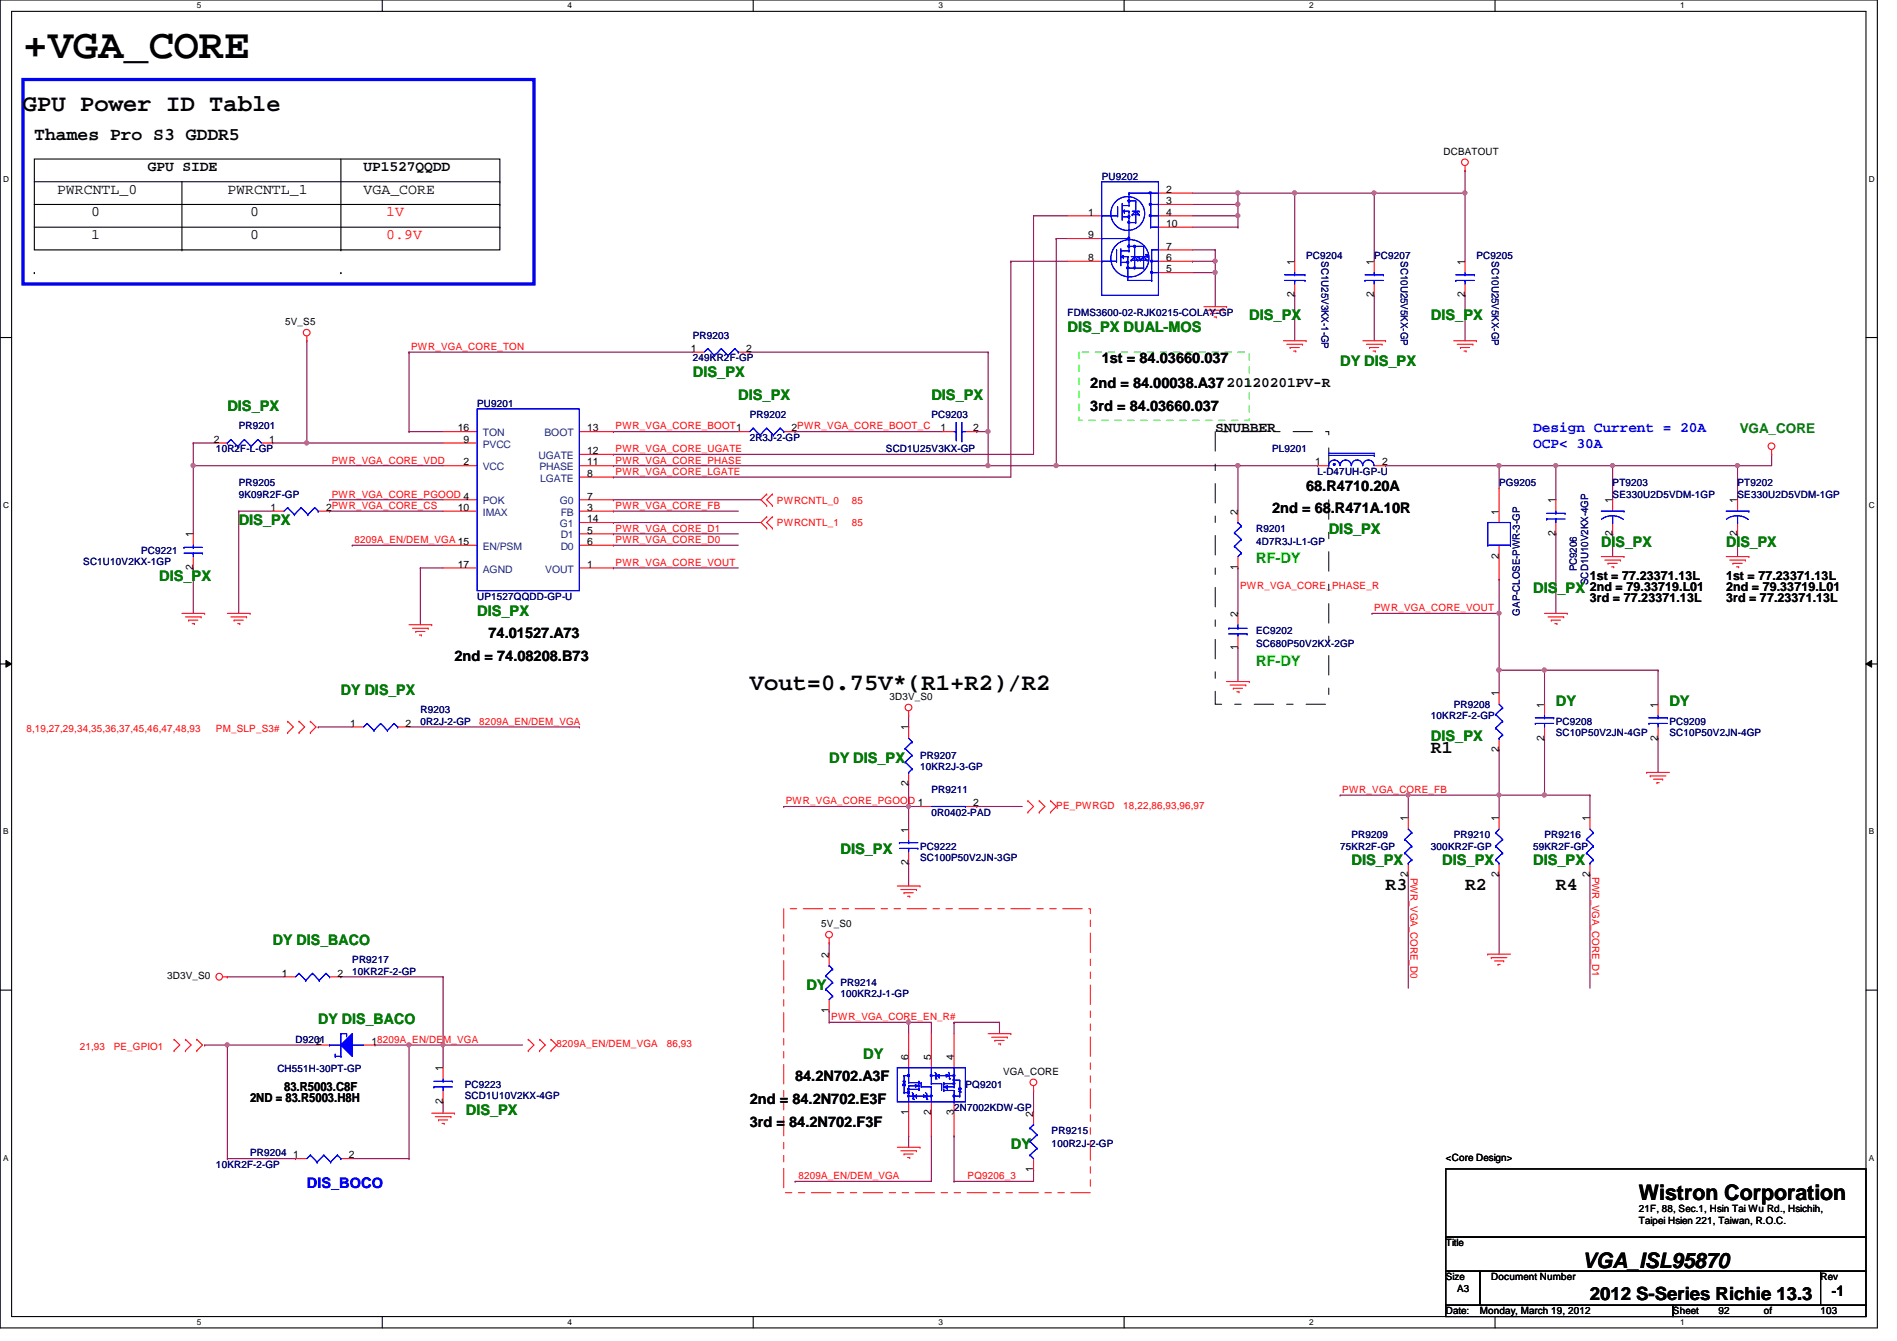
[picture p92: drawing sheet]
<svg xmlns="http://www.w3.org/2000/svg" width="297mm" height="210mm" viewBox="0 0 297 210" stroke-linecap="round" stroke-linejoin="round" font-family="sans-serif">
<defs><g id="words">
<text font-size="6.6" x="3.6" y="9.1">+VGA_CORE</text>
<g font-size="3.7">
<text x="3.6" y="17.4">GPU Power ID Table</text>
<text x="117.4" y="108.1">Vout=0.75V*(R1+R2)/R2</text>
</g>
<g font-size="3.3">
<text x="256.6" y="187.9">Wistron Corporation</text>
<text x="247.7" y="198.5">VGA_ISL95870</text>
</g>
<g font-size="2.8">
<text x="5.4" y="21.9">Thames Pro S3 GDDR5</text>
<text x="224.1" y="117.9">R1</text>
<text x="217" y="139.3">R3</text>
<text x="229.4" y="139.3">R2</text>
<text x="243.6" y="139.3">R4</text>
<text x="249" y="203.5">2012 S-Series Richie 13.3</text>
</g>
<g font-size="2.3">
<text x="23.2" y="26.8">GPU SIDE</text>
<text x="56.9" y="26.8">UP1527QQDD</text>
<text x="8.9" y="30.3">PWRCNTL_0</text>
<text x="14.3" y="33.9">0</text>
<text x="35.6" y="30.3">PWRCNTL_1</text>
<text x="39.2" y="33.9">0</text>
<text x="56.9" y="30.3">VGA_CORE</text>
<text x="14.3" y="37.4">1</text>
<text x="39.2" y="37.4">0</text>
<text x="172.5" y="56.9">1st = 84.03660.037</text>
<text x="170.7" y="60.8">2nd = 84.00038.A3720120201PV-R</text>
<text x="170.7" y="64.3">3rd = 84.03660.037</text>
<text x="170.7" y="60.8">2nd = 84.00038.A37</text>
<text x="190.3" y="67.6">SNUBBER</text>
<text x="204.5" y="76.8">68.R4710.20A</text>
<text x="199.2" y="80.3">2nd = 68.R471A.10R</text>
<text x="76.5" y="99.9">74.01527.A73</text>
<text x="71.2" y="103.5">2nd = 74.08208.B73</text>
<text x="117.4" y="172.8">2nd = 84.2N702.E3F</text>
<text x="124.5" y="169.2">84.2N702.A3F</text>
<text x="117.4" y="176.4">3rd = 84.2N702.F3F</text>
<text x="286.8" y="202.9">-1</text>
</g>
<g font-size="2.3" fill="#f00">
<text x="60.5" y="33.9">1V</text>
<text x="60.5" y="37.4">0.9V</text>
</g>
<g font-size="2.3" fill="#008000">
<text x="167.2" y="51.9">DIS_PX DUAL-MOS</text>
<text x="195.6" y="50.1">DIS_PX</text>
<text x="224.1" y="50.1">DIS_PX</text>
<text x="108.5" y="59">DIS_PX</text>
<text x="209.8" y="57.2">DY DIS_PX</text>
<text x="35.6" y="64.3">DIS_PX</text>
<text x="115.6" y="62.6">DIS_PX</text>
<text x="145.8" y="62.6">DIS_PX</text>
<text x="37.4" y="82.1">DIS_PX</text>
<text x="208.1" y="83.6">DIS_PX</text>
<text x="250.7" y="85.7">DIS_PX</text>
<text x="270.3" y="85.7">DIS_PX</text>
<text x="24.9" y="91">DIS_PX</text>
<text x="240.1" y="92.8">DIS_PX</text>
<text x="74.7" y="96.4">DIS_PX</text>
<text x="53.4" y="108.8">DY DIS_PX</text>
<text x="243.6" y="110.6">DY</text>
<text x="261.4" y="110.6">DY</text>
<text x="129.8" y="119.5">DY DIS_PX</text>
<text x="224.1" y="115.9">DIS_PX</text>
<text x="131.6" y="133.7">DIS_PX</text>
<text x="211.6" y="135.5">DIS_PX</text>
<text x="225.8" y="135.5">DIS_PX</text>
<text x="240.1" y="135.5">DIS_PX</text>
<text x="42.7" y="147.9">DY DIS_BACO</text>
<text x="126.3" y="155">DY</text>
<text x="49.8" y="160.4">DY DIS_BACO</text>
<text x="135.2" y="165.7">DY</text>
<text x="72.9" y="174.6">DIS_PX</text>
<text x="158.3" y="179.9">DY</text>
</g>
<g font-size="2.3" fill="#00f">
<text x="240.1" y="67.6">Design Current = 20A</text>
<text x="240.1" y="70.2">OCP&lt; 30A</text>
<text x="48" y="186">DIS_BOCO</text>
</g>
<g font-size="2.3" fill="#0f0">
<text x="196.7" y="88.2">RF-DY</text>
<text x="196.7" y="104.2">RF-DY</text>
</g>
<text font-size="2.1" fill="#008000" x="272.4" y="67.8">VGA_CORE</text>
<g font-size="1.9">
<text x="249" y="92.5">2nd = 79.33719.L01</text>
<text x="249" y="90.7">1st = 77.23371.13L</text>
<text x="249" y="94.3">3rd = 77.23371.13L</text>
<text x="270.3" y="92.5">2nd = 79.33719.L01</text>
<text x="270.3" y="90.7">1st = 77.23371.13L</text>
<text x="270.3" y="94.3">3rd = 77.23371.13L</text>
<text x="39.2" y="172.5">2ND = 83.R5003.H8H</text>
<text x="44.5" y="170.7">83.R5003.C8F</text>
</g>
<g font-size="1.6" fill="#000080">
<text x="172.5" y="28.1">PU9202</text>
<text x="204.5" y="40.6">PC9204</text>
<text x="206.9" y="40.9" transform="rotate(90 206.9 40.9)">SC1U25V3KX-1-GP</text>
<text x="215.2" y="40.6">PC9207</text>
<text x="219.4" y="40.9" transform="rotate(90 219.4 40.9)">SC10U25V5KX-GP</text>
<text x="231.2" y="40.6">PC9205</text>
<text x="233.6" y="40.9" transform="rotate(90 233.6 40.9)">SC10U25V5KX-GP</text>
<text x="108.5" y="53">PR9203</text>
<text x="167.2" y="49.4">FDMS3600-02-RJK0215-COLAY-GP</text>
<text x="108.5" y="56.6">249KR2F-GP</text>
<text x="74.7" y="63.7">PU9201</text>
<text x="117.4" y="65.4">PR9202</text>
<text x="145.8" y="65.4">PC9203</text>
<text x="33.8" y="70.8">10R2F-L-GP</text>
<text x="37.4" y="67.2">PR9201</text>
<text x="117.4" y="69">2R3J-2-GP</text>
<text x="138.7" y="70.8">SCD1U25V3KX-GP</text>
<text x="199.2" y="70.8">PL9201</text>
<text x="37.4" y="76.1">PR9205</text>
<text x="37.4" y="77.9">9K09R2F-GP</text>
<text x="206.3" y="74.3">L-D47UH-GP-U</text>
<text x="234.7" y="76.1">PG9205</text>
<text x="252.5" y="76.1">PT9203</text>
<text x="252.5" y="77.9">SE330U2D5VDM-1GP</text>
<text x="272.1" y="76.1">PT9202</text>
<text x="272.1" y="77.9">SE330U2D5VDM-1GP</text>
<text x="196.7" y="83.2">R9201</text>
<text x="13" y="88.4">SC1U10V2KX-1GP</text>
<text x="22.1" y="86.8">PC9221</text>
<text x="196.7" y="85.3">4D7R3J-L1-GP</text>
<text x="246.9" y="89.5" transform="rotate(-90 246.9 89.5)">PC9206</text>
<text x="74.7" y="93.9">UP1527QQDD-GP-U</text>
<text x="248.7" y="91.6" transform="rotate(-90 248.7 91.6)">SCD1U10V2KX-4GP</text>
<text x="196.7" y="99.2">EC9202</text>
<text x="196.7" y="101.3">SC680P50V2KX-2GP</text>
<text x="238" y="96.4" transform="rotate(-90 238 96.4)">GAP-CLOSE-PWR-3-GP</text>
<text x="65.8" y="111.7">R9203</text>
<text x="65.8" y="113.5">0R2J-2-GP</text>
<text x="224.1" y="112.6">10KR2F-2-GP</text>
<text x="227.6" y="110.8">PR9208</text>
<text x="243.6" y="113.5">PC9208</text>
<text x="261.4" y="113.5">PC9209</text>
<text x="144.1" y="118.8">PR9207</text>
<text x="243.6" y="115.2">SC10P50V2JN-4GP</text>
<text x="261.4" y="115.2">SC10P50V2JN-4GP</text>
<text x="144.1" y="120.6">10KR2J-3-GP</text>
<text x="145.8" y="124.1">PR9211</text>
<text x="145.8" y="127.7">0R0402-PAD</text>
<text x="211.6" y="131.2">PR9209</text>
<text x="227.6" y="131.2">PR9210</text>
<text x="241.8" y="131.2">PR9216</text>
<text x="144.1" y="133">PC9222</text>
<text x="144.1" y="134.8">SC100P50V2JN-3GP</text>
<text x="209.8" y="133">75KR2F-GP</text>
<text x="224.1" y="133">300KR2F-GP</text>
<text x="240.1" y="133">59KR2F-GP</text>
<text x="55.2" y="150.8">PR9217</text>
<text x="55.2" y="152.6">10KR2F-2-GP</text>
<text x="131.6" y="154.3">PR9214</text>
<text x="131.6" y="156.1">100KR2J-1-GP</text>
<text x="43.4" y="167.9">CH551H-30PT-GP</text>
<text x="46.3" y="163.2">D9201</text>
<text x="72.8" y="170.3">PC9223</text>
<text x="72.8" y="172">SCD1U10V2KX-4GP</text>
<text x="149.4" y="173.9">2N7002KDW-GP</text>
<text x="151.2" y="170.3">PQ9201</text>
<text x="164.7" y="177.5">PR9215</text>
<text x="164.7" y="179.6">100R2J-2-GP</text>
<text x="33.8" y="182.8">10KR2F-2-GP</text>
<text x="39.2" y="181">PR9204</text>
</g>
<g font-size="1.6">
<text x="226" y="24.2">DCBATOUT</text>
<text x="170.4" y="33.7">1</text>
<text x="182.6" y="30.2">2</text>
<text x="182.6" y="32">3</text>
<text x="182.6" y="33.7">4</text>
<text x="182.6" y="35.5">10</text>
<text x="170.4" y="40.9">8</text>
<text x="170.4" y="37.3">9</text>
<text x="182.6" y="40.9">6</text>
<text x="182.6" y="39.1">7</text>
<text x="202.7" y="41.4" transform="rotate(-90 202.7 41.4)">1</text>
<text x="215.1" y="41.4" transform="rotate(-90 215.1 41.4)">1</text>
<text x="229.4" y="41.4" transform="rotate(-90 229.4 41.4)">1</text>
<text x="182.6" y="42.6">5</text>
<text x="202.7" y="46.6" transform="rotate(-90 202.7 46.6)">2</text>
<text x="215.1" y="46.6" transform="rotate(-90 215.1 46.6)">2</text>
<text x="229.4" y="46.6" transform="rotate(-90 229.4 46.6)">2</text>
<text x="44.7" y="50.9">5V_S5</text>
<text x="108.2" y="55.1">1</text>
<text x="116.8" y="55.1">2</text>
<text x="33.5" y="69.3">2</text>
<text x="42.2" y="69.3">1</text>
<text x="71.7" y="67.5">16</text>
<text x="72.6" y="69.3">9</text>
<text x="91.9" y="71.1">12</text>
<text x="91.9" y="67.5">13</text>
<text x="123.9" y="67.5">2PWR_VGA_CORE_BOOT_C</text>
<text x="147.3" y="67.5">1</text>
<text x="152.4" y="67.5">2</text>
<text x="72.6" y="72.9">2</text>
<text x="91.9" y="74.6">8</text>
<text x="91.9" y="72.9">11</text>
<text x="205.9" y="72.9">1</text>
<text x="216.4" y="72.9">2</text>
<text x="42.4" y="80">1</text>
<text x="51.1" y="80">2PWR_VGA_CORE_CS</text>
<text x="71.7" y="80">10</text>
<text x="91.9" y="80">3</text>
<text x="91.9" y="83.5">5</text>
<text x="91.9" y="78.2">7</text>
<text x="91.9" y="81.7">14</text>
<text x="193.8" y="80.6" transform="rotate(-90 193.8 80.6)">2</text>
<text x="234.7" y="80.6" transform="rotate(-90 234.7 80.6)">1</text>
<text x="243.6" y="83.9" transform="rotate(-90 243.6 83.9)">2</text>
<text x="243.6" y="78.8" transform="rotate(-90 243.6 78.8)">1</text>
<text x="252.5" y="83.9" transform="rotate(-90 252.5 83.9)">2</text>
<text x="252.5" y="78.8" transform="rotate(-90 252.5 78.8)">1</text>
<text x="272" y="83.9" transform="rotate(-90 272 83.9)">2</text>
<text x="272" y="78.8" transform="rotate(-90 272 78.8)">1</text>
<text x="30.2" y="89.2" transform="rotate(-90 30.2 89.2)">2</text>
<text x="30.2" y="84.1" transform="rotate(-90 30.2 84.1)">1</text>
<text x="71.7" y="88.9">17</text>
<text x="91.9" y="88.9">1</text>
<text x="91.9" y="85.3">6</text>
<text x="193.8" y="89.2" transform="rotate(-90 193.8 89.2)">1</text>
<text x="234.7" y="87.5" transform="rotate(-90 234.7 87.5)">2</text>
<text x="193.8" y="101.7" transform="rotate(-90 193.8 101.7)">1</text>
<text x="193.8" y="96.6" transform="rotate(-90 193.8 96.6)">2</text>
<text x="54.8" y="113.7">1</text>
<text x="63.5" y="113.7">2</text>
<text x="139.3" y="109.6">3D3V_S0</text>
<text x="234.7" y="109" transform="rotate(-90 234.7 109)">1</text>
<text x="241.8" y="110.8" transform="rotate(-90 241.8 110.8)">1</text>
<text x="259.6" y="110.8" transform="rotate(-90 259.6 110.8)">1</text>
<text x="142.2" y="114.3" transform="rotate(-90 142.2 114.3)">1</text>
<text x="234.7" y="117.7" transform="rotate(-90 234.7 117.7)">2</text>
<text x="241.8" y="115.9" transform="rotate(-90 241.8 115.9)">2</text>
<text x="259.6" y="115.9" transform="rotate(-90 259.6 115.9)">2</text>
<text x="142.2" y="123" transform="rotate(-90 142.2 123)">2</text>
<text x="142.2" y="130.3" transform="rotate(-90 142.2 130.3)">1</text>
<text x="152.4" y="126.2">2</text>
<text x="220.5" y="128.6" transform="rotate(-90 220.5 128.6)">1</text>
<text x="234.7" y="128.6" transform="rotate(-90 234.7 128.6)">1</text>
<text x="248.9" y="128.6" transform="rotate(-90 248.9 128.6)">1</text>
<text x="142.2" y="135.5" transform="rotate(-90 142.2 135.5)">2</text>
<text x="220.5" y="137.2" transform="rotate(-90 220.5 137.2)">2</text>
<text x="234.7" y="137.2" transform="rotate(-90 234.7 137.2)">2</text>
<text x="248.9" y="137.2" transform="rotate(-90 248.9 137.2)">2</text>
<text x="128.6" y="145.1">5V_S0</text>
<text x="129.8" y="149.9" transform="rotate(-90 129.8 149.9)">2</text>
<text x="26.2" y="153.3">3D3V_S0</text>
<text x="44.2" y="152.9">1</text>
<text x="52.8" y="152.9">2</text>
<text x="129.8" y="158.6" transform="rotate(-90 129.8 158.6)">1</text>
<text x="49.5" y="163.5">2</text>
<text x="58.2" y="163.5">18209A_EN/DEM_VGA</text>
<text x="69.3" y="167.7" transform="rotate(-90 69.3 167.7)">1</text>
<text x="142.2" y="165.9" transform="rotate(-90 142.2 165.9)">6</text>
<text x="145.8" y="165.9" transform="rotate(-90 145.8 165.9)">5</text>
<text x="149.3" y="165.9" transform="rotate(-90 149.3 165.9)">4</text>
<text x="69.3" y="172.8" transform="rotate(-90 69.3 172.8)">2</text>
<text x="157.1" y="168.2">VGA_CORE</text>
<text x="142.2" y="174.6" transform="rotate(-90 142.2 174.6)">1</text>
<text x="145.8" y="174.6" transform="rotate(-90 145.8 174.6)">2</text>
<text x="149.3" y="174.6" transform="rotate(-90 149.3 174.6)">3</text>
<text x="161.8" y="174.8" transform="rotate(-90 161.8 174.8)">2</text>
<text x="45.9" y="181.3">1</text>
<text x="54.6" y="181.3">2</text>
<text x="161.8" y="183.5" transform="rotate(-90 161.8 183.5)">1</text>
<text x="226.4" y="181.7">&lt;Core Design&gt;</text>
<text x="256.6" y="189.7">21F, 88, Sec.1, Hsin Tai Wu Rd., Hsichih,</text>
<text x="256.6" y="191.6">Taipei Hsien 221, Taiwan, R.O.C.</text>
<text x="226.4" y="195.1">Title</text>
<text x="226.4" y="200.4">Size</text>
<text x="228.2" y="202.2">A3</text>
<text x="233.5" y="200.4">Document Number</text>
<text x="285.1" y="200.4">Rev</text>
<text x="226.4" y="205.7">Date:</text>
<text x="231.7" y="205.7">Monday, March 19, 2012</text>
<text x="262" y="205.7">Sheet</text>
<text x="269.1" y="205.7">92</text>
<text x="276.2" y="205.7">of</text>
<text x="285.1" y="205.7">103</text>
</g>
<g font-size="1.6" fill="#f00">
<text x="64.4" y="54.8">PWR_VGA_CORE_TON</text>
<text x="96.4" y="70.8">PWR_VGA_CORE_UGATE</text>
<text x="96.4" y="67.2">PWR_VGA_CORE_BOOT1</text>
<text x="51.9" y="72.6">PWR_VGA_CORE_VDD</text>
<text x="51.9" y="77.9">PWR_VGA_CORE_PGOOD 4</text>
<text x="96.4" y="74.3">PWR_VGA_CORE_LGATE</text>
<text x="96.4" y="72.6">PWR_VGA_CORE_PHASE</text>
<text x="96.4" y="79.7">PWR_VGA_CORE_FB</text>
<text x="96.4" y="83.2">PWR_VGA_CORE_D1</text>
<text x="121.7" y="79">PWRCNTL_0</text>
<text x="121.7" y="82.3">PWRCNTL_1</text>
<text x="133.4" y="79">85</text>
<text x="133.4" y="82.3">85</text>
<text x="55.5" y="85">8209A_EN/DEM_VGA 15</text>
<text x="96.4" y="88.6">PWR_VGA_CORE_VOUT</text>
<text x="96.4" y="85">PWR_VGA_CORE_D0</text>
<text x="194.2" y="92.1">PWR_VGA_CORE_PHASE_R</text>
<text x="215.2" y="95.7">PWR_VGA_CORE_VOUT</text>
<text x="75.1" y="113.5">8209A_EN/DEM_VGA</text>
<text x="4.1" y="114.5">8,19,27,29,34,35,36,37,45,46,47,48,93</text>
<text x="33.8" y="114.5">PM_SLP_S3#</text>
<text x="123.1" y="125.9">PWR_VGA_CORE_PGOOD 1</text>
<text x="210.2" y="124.1">PWR_VGA_CORE_FB</text>
<text x="165.4" y="126.6">PE_PWRGD</text>
<text x="175.9" y="126.6">18,22,86,93,96,97</text>
<text x="220.8" y="137.4" transform="rotate(90 220.8 137.4)">PWR_VGA_CORE_D0</text>
<text x="249.3" y="137.2" transform="rotate(90 249.3 137.2)">PWR_VGA_CORE_D1</text>
<text x="130.2" y="159.7">PWR_VGA_CORE_EN_R#</text>
<text x="12.5" y="164.3">21,93</text>
<text x="17.8" y="164.3">PE_GPIO1</text>
<text x="87.2" y="164">8209A_EN/DEM_VGA</text>
<text x="104.4" y="164">86,93</text>
<text x="125" y="184.6">8209A_EN/DEM_VGA</text>
<text x="151.5" y="184.6">PQ9206_3</text>
</g>
<g font-size="1.6" fill="#004080">
<text x="75.6" y="70.1">PVCC</text>
<text x="75.6" y="68.3">TON</text>
<text x="84.3" y="71.8">UGATE</text>
<text x="85.3" y="68.3">BOOT</text>
<text x="75.6" y="73.6">VCC</text>
<text x="84.5" y="73.6">PHASE</text>
<text x="84.6" y="75.4">LGATE</text>
<text x="75.6" y="79">POK</text>
<text x="75.6" y="80.7">IMAX</text>
<text x="87.7" y="79">G0</text>
<text x="87.7" y="82.5">G1</text>
<text x="87.8" y="80.7">FB</text>
<text x="75.6" y="86.1">EN/PSM</text>
<text x="75.6" y="89.6">AGND</text>
<text x="85.4" y="89.6">VOUT</text>
<text x="87.8" y="84.3">D1</text>
<text x="87.8" y="86.1">D0</text>
</g>
<g font-size="1.3">
<text x="30.8" y="1.3">5</text>
<text x="88.9" y="1.3">4</text>
<text x="146.9" y="1.3">3</text>
<text x="205" y="1.3">2</text>
<text x="263.1" y="1.3">1</text>
<text x=".5" y="28.4">D</text>
<text x="292.6" y="28.4">D</text>
<text x=".5" y="79.5">C</text>
<text x="292.6" y="79.5">C</text>
<text x=".5" y="130.6">B</text>
<text x="292.6" y="130.6">B</text>
<text x=".5" y="181.7">A</text>
<text x="292.6" y="181.7">A</text>
<text x="30.8" y="207.4">5</text>
<text x="88.9" y="207.4">4</text>
<text x="146.9" y="207.4">3</text>
<text x="205" y="207.4">2</text>
<text x="263.1" y="207.4">1</text>
</g>
</g></defs>
<path d="M0 0h294v207.9h-294zM1.8 1.8h290.4v204.3h-290.4z" fill="none" stroke="#000" stroke-width=".17"/>
<g fill="#fff">
<path d="M30.8 .2h.7v1.4h-.7z"/>
<path d="M30.8 206.2h.7v1.4h-.7z"/>
</g>
<path d="M59.9 0v1.8M59.9 206.1v1.8" fill="none" stroke="#000" stroke-width=".17"/>
<g fill="#fff">
<path d="M88.9 .2h.6v1.4h-.6z"/>
<path d="M88.9 206.2h.6v1.4h-.6z"/>
</g>
<path d="M117.9 0v1.8M117.9 206.1v1.8" fill="none" stroke="#000" stroke-width=".17"/>
<g fill="#fff">
<path d="M146.9 .2h.7v1.4h-.7z"/>
<path d="M146.9 206.2h.7v1.4h-.7z"/>
</g>
<path d="M176 0v1.8M176 206.1v1.8" fill="none" stroke="#000" stroke-width=".17"/>
<g fill="#fff">
<path d="M205 .2h.7v1.4h-.7z"/>
<path d="M205 206.2h.7v1.4h-.7z"/>
</g>
<path d="M234.1 0v1.8M234.1 206.1v1.8" fill="none" stroke="#000" stroke-width=".17"/>
<g fill="#fff">
<path d="M263.1 .2h.7v1.4h-.7z"/>
<path d="M263.1 206.2h.7v1.4h-.7z"/>
<path d="M.5 27.3h.9v1.4h-.9z"/>
<path d="M292.6 27.3h.9v1.4h-.9z"/>
<path d="M.5 78.4h.9v1.4h-.9z"/>
<path d="M292.6 78.4h.9v1.4h-.9z"/>
</g>
<path d="M0 52.8h1.8M292.2 52.8h1.8" fill="none" stroke="#000" stroke-width=".17"/>
<g fill="#fff">
<path d="M.5 129.5h.8v1.4h-.8z"/>
<path d="M292.6 129.5h.9v1.4h-.9z"/>
</g>
<path d="M0 103.9h1.8M292.2 103.9h1.8" fill="none" stroke="#000" stroke-width=".17"/>
<path d="M.9 103.4l.9 .5-.9 .5zM292.2 103.9l.9-.5v1z" fill="#000"/>
<path d="M.9 103.4l.9 .5-.9 .5zM292.2 103.9l.9-.5v1z" fill="none" stroke="#000" stroke-width=".16"/>
<g fill="#fff">
<path d="M.5 180.5h.8v1.4h-.8z"/>
<path d="M292.6 180.5h.9v1.4h-.9z"/>
</g>
<path d="M0 155h1.8M292.2 155h1.8" fill="none" stroke="#000" stroke-width=".17"/>
<path d="M252.5 72.9h.1M252.5 72.9h19.6M129.8 149.4h.1M129.8 147.6v1.8" fill="none" stroke="#800040" stroke-width=".17"/>
<circle cx="272" cy="72.9" r=".32" fill="#f0f"/>
<circle cx="272" cy="72.9" r=".32" fill="none" stroke="#f0f" stroke-width=".17"/>
<circle cx="252.5" cy="72.9" r=".32" fill="#f0f"/>
<circle cx="252.5" cy="72.9" r=".32" fill="none" stroke="#f0f" stroke-width=".17"/>
<g fill="none" stroke="#800040" stroke-width=".17">
<path d="M96.1 71.1h.1M96.1 74.7h.1M96.1 71.1h65.7M96.1 74.7h62.2M259.6 104.9h.1M259.6 104.9v5.3M142.3 126.2h.1M142.3 126.2h1.8M152.9 126.2h.1M152.9 126.2h7.2M53.4 152.9h.1M53.4 152.9h16"/>
<path d="M69.4 152.9h.1M69.4 152.9v10.7"/>
</g>
<circle cx="142.3" cy="126.2" r=".32" fill="#f0f"/>
<circle cx="142.3" cy="126.2" r=".32" fill="none" stroke="#f0f" stroke-width=".17"/>
<g fill="none" stroke="#800040" stroke-width=".17">
<path d="M48 53.3h.1M48 53.3v16M96.1 67.6h.1M96.1 67.6h19.5M30.3 88.9h.1M30.3 88.9v7.1M37.4 80h.1M37.4 80v16M37.4 80h5.3M142.3 126.2h.1M142.3 135.1h.1M142.3 122.7h.1"/>
<path d="M142.3 122.7v7.1M142.3 135.1v3.6"/>
</g>
<circle cx="48" cy="69.3" r=".32" fill="#f0f"/>
<circle cx="48" cy="69.3" r=".32" fill="none" stroke="#f0f" stroke-width=".17"/>
<path d="M30.3 69.3h.1M30.3 72.9h.1M30.3 69.3h3.5M30.3 72.9v10.7M42.7 69.3h.1M42.7 69.3h26.7M48 69.3h.1M65.8 88.9h.1M65.8 88.9v8.9M65.8 88.9h3.6" fill="none" stroke="#800040" stroke-width=".17"/>
<circle cx="30.2" cy="72.9" r=".32" fill="#f0f"/>
<circle cx="30.2" cy="72.9" r=".32" fill="none" stroke="#f0f" stroke-width=".17"/>
<g fill="none" stroke="#800040" stroke-width=".17">
<path d="M64 55.1h.1M64 55.1h44.5M117.4 55.1h.1M117.4 55.1h37.3M154.7 55.1h.1M154.7 55.1v12.5M30.3 72.9h.1M30.3 72.9h39.1M51.6 78.2h.1M51.6 78.2h17.8M96.1 78.2h.1M96.1 78.2h23.1"/>
<path d="M277.4 71.1h.1M277.4 71.1v1.8M234.7 104.9h.1M234.7 104.9h7.1M241.8 104.9h.1M241.8 104.9v5.3M259.6 115.6h.1M259.6 115.6v5.3M220.5 136.9h.1M220.5 136.9v17.8M234.7 136.9h.1M234.7 136.9v12.5"/>
</g>
<circle cx="241.8" cy="104.9" r=".32" fill="#f0f"/>
<circle cx="241.8" cy="104.9" r=".32" fill="none" stroke="#f0f" stroke-width=".17"/>
<circle cx="234.7" cy="104.9" r=".32" fill="#f0f"/>
<circle cx="234.7" cy="104.9" r=".32" fill="none" stroke="#f0f" stroke-width=".17"/>
<path d="M234.7 104.9h.1M234.7 104.9v3.6" fill="none" stroke="#800040" stroke-width=".17"/>
<circle cx="234.7" cy="104.9" r=".32" fill="#f0f"/>
<circle cx="234.7" cy="104.9" r=".32" fill="none" stroke="#f0f" stroke-width=".17"/>
<g fill="none" stroke="#800040" stroke-width=".17">
<path d="M64 55.1h.1M64 55.1v12.5M64 67.6h.1M64 67.6h5.4M96.1 72.9h.1M124.5 67.6h.1M124.5 67.6h23.1M152.9 67.6h.1M152.9 67.6h1.8M154.7 67.6h.1M154.7 67.6v5.3h-58.6M217 72.9h.1"/>
<path d="M217 72.9h17.7M243.6 72.9h.1M243.6 72.9v5.3M272.1 72.9h.1M272.1 72.9v5.3M51.6 80h.1M51.6 80h17.8M96.1 88.9h.1M96.1 85.3h.1M96.1 80h.1M96.1 81.8h.1M96.1 83.6h.1"/>
<path d="M96.1 88.9h19.5M96.1 85.3h19.5M96.1 80h19.5M96.1 81.8h23.1M96.1 83.6h19.5M234.7 96h.1M234.7 96v8.9M243.6 83.6h.1M243.6 83.6v12.4M272.1 83.6h.1M272.1 83.6v3.5M241.8 104.9h.1"/>
<path d="M241.8 115.6h.1M241.8 104.9h17.8M241.8 115.6v8.9h-7.1M122.7 126.2h.1M122.7 126.2h19.6M209.8 124.5h.1M209.8 124.5h10.7M220.5 124.5h.1M220.5 124.5v3.5M234.7 124.5h.1M234.7 124.5v3.5M249 136.9h.1"/>
<path d="M249 124.5h.1M249 124.5v3.5M249 136.9v17.8"/>
</g>
<circle cx="154.7" cy="67.5" r=".32" fill="#f0f"/>
<circle cx="154.7" cy="67.5" r=".32" fill="none" stroke="#f0f" stroke-width=".17"/>
<path d="M30.3 69.3h.1M30.3 69.3v3.6M234.7 90.7h.1M234.7 90.7v5.3M234.7 117.3h.1M234.7 117.3v7.2M241.8 124.5h.1M241.8 124.5h7.2" fill="none" stroke="#800040" stroke-width=".17"/>
<circle cx="241.8" cy="124.4" r=".32" fill="#f0f"/>
<circle cx="241.8" cy="124.4" r=".32" fill="none" stroke="#f0f" stroke-width=".17"/>
<path d="M234.7 72.9h.1M234.7 72.9v3.6M234.7 72.9h8.9" fill="none" stroke="#800040" stroke-width=".17"/>
<circle cx="234.7" cy="72.9" r=".32" fill="#f0f"/>
<circle cx="234.7" cy="72.9" r=".32" fill="none" stroke="#f0f" stroke-width=".17"/>
<path d="M220.5 124.5h.1M220.5 124.5h14.2" fill="none" stroke="#800040" stroke-width=".17"/>
<circle cx="234.7" cy="124.4" r=".32" fill="#f0f"/>
<circle cx="234.7" cy="124.4" r=".32" fill="none" stroke="#f0f" stroke-width=".17"/>
<circle cx="220.5" cy="124.4" r=".32" fill="#f0f"/>
<circle cx="220.5" cy="124.4" r=".32" fill="none" stroke="#f0f" stroke-width=".17"/>
<path d="M214.8 96h.1M214.8 96h19.9" fill="none" stroke="#800040" stroke-width=".17"/>
<circle cx="234.7" cy="96" r=".32" fill="#f0f"/>
<circle cx="234.7" cy="96" r=".32" fill="none" stroke="#f0f" stroke-width=".17"/>
<path d="M154.7 72.9h10.7M165.4 72.9h.1M35.6 152.9h.1M35.6 152.9h8.9M69.4 163.6h.1M69.4 163.6h12.4" fill="none" stroke="#800040" stroke-width=".17"/>
<circle cx="154.7" cy="72.9" r=".32" fill="#f0f"/>
<circle cx="154.7" cy="72.9" r=".32" fill="none" stroke="#f0f" stroke-width=".17"/>
<path d="M202.7 30.2h.1M202.7 30.2v10.7" fill="none" stroke="#800040" stroke-width=".17"/>
<circle cx="202.7" cy="30.2" r=".32" fill="#f0f"/>
<circle cx="202.7" cy="30.2" r=".32" fill="none" stroke="#f0f" stroke-width=".17"/>
<path d="M215.2 30.2h.1M215.2 30.2h14.2" fill="none" stroke="#800040" stroke-width=".17"/>
<circle cx="215.2" cy="30.2" r=".32" fill="#f0f"/>
<circle cx="215.2" cy="30.2" r=".32" fill="none" stroke="#f0f" stroke-width=".17"/>
<path d="M229.4 30.2h.1M229.4 30.2v10.7" fill="none" stroke="#800040" stroke-width=".17"/>
<circle cx="229.4" cy="30.2" r=".32" fill="#f0f"/>
<circle cx="229.4" cy="30.2" r=".32" fill="none" stroke="#f0f" stroke-width=".17"/>
<g fill="none" stroke="#800040" stroke-width=".17">
<path d="M202.7 30.2h.1M202.7 30.2h12.5M215.2 30.2h.1M215.2 30.2v10.7M229.4 26.7h.1M229.4 26.7v3.5M202.7 46.2h.1M202.7 46.2v7.1M215.2 46.2h.1M215.2 46.2v7.1M229.4 46.2h.1M229.4 46.2v7.1"/>
<path d="M129.8 158.2h.1M129.8 158.2v1.8M129.8 160h.1M129.8 160h12.5"/>
</g>
<circle cx="142.3" cy="160" r=".32" fill="#f0f"/>
<circle cx="142.3" cy="160" r=".32" fill="none" stroke="#f0f" stroke-width=".17"/>
<g fill="none" stroke="#800040" stroke-width=".17">
<path d="M161.8 33.8h.1M161.8 33.8v37.3M64 163.6h.1M64 163.6h5.4M142.3 160h.1M142.3 177.8h.1M142.3 160h3.5M142.3 160v1.8M142.3 177.8v1.8M145.8 177.8h.1M145.8 160h.1M145.8 160v1.8"/>
<path d="M145.8 177.8v7.1h-21.3M149.4 160h.1M149.4 177.8h.1M149.4 160h7.1M149.4 160v1.8M149.4 177.8v7.1M156.5 160h.1M156.5 160v1.8M161.8 170.7h.1M161.8 170.7v3.5M124.5 184.9h.1M149.4 184.9h.1"/>
<path d="M161.8 183.1h.1M161.8 183.1v1.8h-12.4"/>
</g>
<circle cx="69.4" cy="163.5" r=".32" fill="#f0f"/>
<circle cx="69.4" cy="163.5" r=".32" fill="none" stroke="#f0f" stroke-width=".17"/>
<path d="M35.6 163.6h.1M35.6 163.6h14.2" fill="none" stroke="#800040" stroke-width=".17"/>
<circle cx="35.6" cy="163.5" r=".32" fill="#f0f"/>
<circle cx="35.6" cy="163.5" r=".32" fill="none" stroke="#f0f" stroke-width=".17"/>
<path d="M243.6 72.9h.1M243.6 72.9h8.9M252.5 72.9h.1M252.5 72.9v5.3M252.5 83.6h.1M252.5 83.6v3.5" fill="none" stroke="#800040" stroke-width=".17"/>
<circle cx="243.6" cy="72.9" r=".32" fill="#f0f"/>
<circle cx="243.6" cy="72.9" r=".32" fill="none" stroke="#f0f" stroke-width=".17"/>
<path d="M165.4 72.9h28.4M193.8 72.9h.1M193.8 72.9v7.1M193.8 88.9h.1M193.8 88.9v7.1M193.8 101.3h.1M193.8 101.3v5.4M69.4 163.6h.1M69.4 172.5h.1M69.4 163.6v3.5M69.4 172.5v1.7" fill="none" stroke="#800040" stroke-width=".17"/>
<circle cx="193.8" cy="72.9" r=".32" fill="#f0f"/>
<circle cx="193.8" cy="72.9" r=".32" fill="none" stroke="#f0f" stroke-width=".17"/>
<path d="M161.8 33.8h.1M161.8 33.8h5.4M186.7 39.1h3.6M190.3 39.1h.1M190.3 39.1v1.8M158.3 40.9h.1M158.3 40.9v33.8M190.3 40.9h.1M193.8 72.9h12.5M206.3 72.9h.1" fill="none" stroke="#800040" stroke-width=".17"/>
<circle cx="190.3" cy="40.9" r=".32" fill="#f0f"/>
<circle cx="190.3" cy="40.9" r=".32" fill="none" stroke="#f0f" stroke-width=".17"/>
<g fill="none" stroke="#800040" stroke-width=".17">
<path d="M186.7 40.9h.1M186.7 42.7h3.6M186.7 40.9h3.6M190.3 42.7h.1M190.3 42.7v5.3M32 163.6h.1M32 163.6h3.6v17.8M64 163.6h.1M64 163.6v17.8M35.6 181.4h.1M35.6 181.4h10.7M46.3 181.4h.1"/>
<path d="M55.2 181.4h8.8M64 181.4h.1"/>
</g>
<circle cx="64" cy="163.5" r=".32" fill="#f0f"/>
<circle cx="64" cy="163.5" r=".32" fill="none" stroke="#f0f" stroke-width=".17"/>
<g fill="none" stroke="#800040" stroke-width=".17">
<path d="M190.3 40.9h.1M190.3 40.9v1.8M272.1 72.9h.1M272.1 72.9h5.3M55.2 85.3h.1M55.2 85.3h14.2M49.8 113.8h.1M49.8 113.8h5.4M64 113.8h26.7M90.7 113.8h.1M142.3 113.8h.1M142.3 112v1.8"/>
<path d="M58.7 163.6h.1M58.7 163.6h5.3"/>
</g>
<circle cx="190.3" cy="42.6" r=".32" fill="#f0f"/>
<circle cx="190.3" cy="42.6" r=".32" fill="none" stroke="#f0f" stroke-width=".17"/>
<path d="M186.7 30.2h7.1M193.8 30.2h.1" fill="none" stroke="#800040" stroke-width=".17"/>
<circle cx="193.8" cy="30.2" r=".32" fill="#f0f"/>
<circle cx="193.8" cy="30.2" r=".32" fill="none" stroke="#f0f" stroke-width=".17"/>
<path d="M186.7 35.6h7.1M186.7 32h7.1M193.8 35.6h.1M193.8 32h.1M193.8 30.2h8.9M202.7 30.2h.1" fill="none" stroke="#800040" stroke-width=".17"/>
<circle cx="193.8" cy="32" r=".32" fill="#f0f"/>
<circle cx="193.8" cy="32" r=".32" fill="none" stroke="#f0f" stroke-width=".17"/>
<path d="M186.7 33.8h7.1M193.8 33.8h.1M193.8 33.8v1.8" fill="none" stroke="#800040" stroke-width=".17"/>
<circle cx="193.8" cy="33.8" r=".32" fill="#f0f"/>
<circle cx="193.8" cy="33.8" r=".32" fill="none" stroke="#f0f" stroke-width=".17"/>
<path d="M165.4 37.3h.1M165.4 37.3h1.8M165.4 37.3v35.6M193.8 30.2h.1M193.8 32h.1M193.8 30.2v3.6" fill="none" stroke="#800040" stroke-width=".17"/>
<circle cx="165.4" cy="72.9" r=".32" fill="#f0f"/>
<circle cx="165.4" cy="72.9" r=".32" fill="none" stroke="#f0f" stroke-width=".17"/>
<path d="M158.3 40.9h.1M158.3 40.9h8.9" fill="none" stroke="#800040" stroke-width=".17"/>
<g fill="none" stroke="#f00" stroke-width=".17">
<path d="M229.4 26.7h.1M229.4 26v.7M48 53.3h.1M48 52.6v.7M188.5 48h3.6M189.1 48.6h2.4M189.6 49.1h.1M189.6 49.1h1.4M190.1 49.6h.4M190.5 49.6h.1M191.5 48.6h.1M192.1 48h.1"/>
<path d="M201 53.3h3.5M201.5 53.9h2.5M202 54.4h.1M202 54.4h1.5M202.6 54.9h.3M202.9 54.9h.1M204 53.9h.1M204.5 53.3h.1M213.4 53.3h3.6M213.9 53.9h2.5M214.5 54.4h.1M214.5 54.4h1.4"/>
<path d="M215 54.9h.3M215.3 54.9h.1M216.4 53.9h.1M217 53.3h.1M227.6 53.3h3.6M228.2 53.9h2.4M228.7 54.4h.1M228.7 54.4h1.4M229.2 54.9h.4M229.4 40.9v1.8M229.4 44.4v1.8M229.6 54.9h.1"/>
<path d="M230.6 53.9h.1M231.2 53.3h.1M33.8 69.3h1.8M40.9 69.3h1.8M120.1 79.1h.1M120.1 77.3h.1M120.1 77.3l-.9 .9 .9 .9M120.9 77.3h.1M120.9 79.1h.1M120.9 77.3l-.8 .9 .8 .9M147.6 67.6h1.8M151.2 67.6h1.7"/>
<path d="M243.6 78.2v1.8M277.4 71.1h.1M277.4 70.4v.7M28.5 96h3.5M29 96.6h2.5M29.5 97.1h.1M29.5 97.1h1.5M30.1 97.6h.3M30.4 97.6h.1M31.5 96.6h.1M32 96h.1M35.6 96h3.6"/>
<path d="M36.1 96.6h2.5M36.7 97.1h.1M36.7 97.1h1.4M37.2 97.6h.3M37.5 97.6h.1M38.6 96.6h.1M39.2 96h.1M42.7 80h1.8M49.8 80h1.8M64 97.8h3.6M64.6 98.3h2.5M65.1 98.8h.1"/>
<path d="M65.1 98.8h1.4M65.7 99.4h.3M66 99.4h.1M67.1 98.3h.1M67.6 97.8h.1M120.1 82.7h.1M120.1 80.9h.1M120.1 80.9l-.9 .9 .9 .9M120.9 80.9h.1M120.9 82.7h.1M120.9 80.9l-.8 .9 .8 .9M193.8 80v1.8"/>
<path d="M193.8 87.1v1.8M241.8 96h3.6M242.4 96.6h2.5M242.9 97.1h.1M242.9 97.1h1.4M243.5 97.6h.3M243.6 81.8v1.8M243.8 97.6h.1M244.9 96.6h.1M245.4 96h.1M250.7 87.1h3.6M251.3 87.7h2.4"/>
<path d="M251.8 88.2h.1M251.8 88.2h1.4M252.3 88.7h.4M252.7 88.7h.1M253.7 87.7h.1M254.3 87.1h.1M270.3 87.1h3.6M270.8 87.7h2.5M271.4 88.2h.1M271.4 88.2h1.4M271.9 88.7h.3M272.2 88.7h.1"/>
<path d="M273.3 87.7h.1M273.9 87.1h.1M45 114.7h.1M45 112.9h.1M45 112.9l.9 .9-.9 .9M46.8 112.9h.1M46.8 114.7h.1M46.8 112.9l.9 .9-.9 .9M48.6 114.7h.1M48.6 112.9h.1M48.6 112.9l.9 .9-.9 .9M142.3 112h.1"/>
<path d="M142.3 111.3v.7M142.3 113.8v1.8M192.1 106.7h3.5M192.6 107.2h2.5M193.1 107.7h.1M193.1 107.7h1.5M193.7 108.3h.3M194 108.3h.1M195.1 107.2h.1M195.6 106.7h.1M234.7 108.5v1.7M234.7 115.6v1.7"/>
<path d="M140.5 138.7h3.6M141.1 139.2h2.4M141.6 139.7h.1M141.6 139.7h1.4M142.3 120.9v1.8M143.5 139.2h.1M144.1 138.7h.1M144.1 126.2h1.7M151.2 126.2h1.7M160.9 125.3h.1M160.9 127.1h.1M160.9 125.3l.9 .9-.9 .9"/>
<path d="M162.7 127.1h.1M162.7 125.3h.1M162.7 125.3l.9 .9-.9 .9M164.5 125.3h.1M164.5 127.1h.1M164.5 125.3l.9 .9-.9 .9M220.5 128v1.8M220.5 135.1v1.8M249 128v1.8M249 135.1v1.8M257.8 120.9h.1M257.8 120.9h3.6"/>
<path d="M258.4 121.5h.1M258.4 121.5h2.5M258.9 122h1.4M259.5 122.5h.1M259.5 122.5h.3M260.3 122h.1M34.9 152.9h.7M35.6 152.9h.1M129.8 147.6h.1M129.8 146.9v.7M129.8 149.4v1.7M129.8 156.5v1.7"/>
<path d="M142.1 140.3h.3M142.4 140.3h.1M233 149.4h.1M233 149.4h3.5M233.5 149.9h.1M233.5 149.9h2.5M234 150.4h1.5M234.6 151h.1M234.6 151h.3M235.5 150.4h.1M27.3 164.5h.1M27.3 162.7h.1"/>
<path d="M27.3 162.7l.8 .9-.8 .9M29 162.7h.1M29 164.5h.1M29 162.7l.9 .9-.9 .9M30.8 164.5h.1M30.8 162.7h.1M30.8 162.7l.9 .9-.9 .9M49.8 163.6h1.8M56.9 163.6h1.8M67.6 174.2h3.6M68.2 174.8h2.4M68.7 175.3h.1"/>
<path d="M68.7 175.3h1.4M69.2 175.9h.4M69.6 175.9h.1M70.6 174.8h.1M71.2 174.2h.1M82.7 162.7h.1M82.7 164.5h.1M82.7 162.7l.9 .9-.9 .9M84.5 164.5h.1M84.5 162.7h.1M84.5 162.7l.9 .9-.9 .9M86.3 162.7h.1"/>
<path d="M86.3 164.5h.1M86.3 162.7l.9 .9-.9 .9M140.5 179.6h3.6M144.1 179.6h.1M154.7 161.8h3.6M155.3 162.3h2.4M155.8 162.9h.1M155.8 162.9h1.4M156.3 163.4h.4M156.7 163.4h.1M157.7 162.3h.1M158.3 161.8h.1"/>
<path d="M161.8 170.7h.1M161.8 170v.7M161.8 174.2v1.8M141.1 180.1h2.4M141.6 180.6h.1M141.6 180.6h1.4M142.1 181.2h.3M142.4 181.2h.1M143.5 180.1h.1M161.8 181.4v1.7"/>
<circle cx="229.4" cy="25.4" r=".52"/>
<circle cx="48" cy="52.1" r=".52"/>
<circle cx="277.4" cy="69.8" r=".52"/>
<circle cx="142.3" cy="110.7" r=".52"/>
<circle cx="34.3" cy="152.9" r=".52"/>
<circle cx="129.8" cy="146.3" r=".52"/>
<circle cx="161.8" cy="169.4" r=".52"/>
</g>
<g fill="none" stroke="#000" stroke-width=".17">
<path d="M5.4 24.9h72.9v14.2h-72.9zM5.4 32h72.9M5.4 35.6h72.9M5.4 28.4h72.9M28.5 39.1h.1M28.5 28.4v10.7M53.4 39.1h.1M53.4 24.9v14.2M78.3 32h.1M78.3 35.6h.1M78.3 28.4h.1M5.4 42.7h.1"/>
<path d="M53.4 42.7h.1M226.4 183h65.8v10.6h-65.8zM226.4 193.6h65.8v5.4h-65.8zM226.4 199h5.3v5.3h-5.3zM231.7 199h53.4v5.3h-53.4zM285.1 199h7.1v5.3h-7.1zM226.4 204.3h35.6v1.8h-35.6zM262 204.3h30.2v1.8h-30.2z"/>
</g>
<path d="M122.7 142.2h48v44.5h-48z" fill="none" stroke="#f00" stroke-width=".16" stroke-dasharray="3 1 1 1 1 1"/>
<path d="M3.6 12.4h80v32h-80z" fill="none" stroke="#00f" stroke-width=".51"/>
<path d="M190.3 67.6h17.8v42.6h-17.8z" fill="none" stroke="#000" stroke-width=".16" stroke-dasharray="3 2 1 2"/>
<path d="M168.9 55.1h26.7v10.7h-26.7z" fill="none" stroke="#0f0" stroke-width=".16" stroke-dasharray="1 1 1 1 1 1 1 1"/>
<g fill="none" stroke="#00f" stroke-width=".17">
<path d="M228 43.9h.1M228 43h2.8M228 43.9h2.8M229.4 43h.1M229.4 43.9h.1M229.4 42.7v.3M229.4 43.9v.5M230.8 43h.1M35.6 69.3h.1M36.1 68.8h.1M36.1 68.8l1.1 1.1M36.1 68.8l-.5 .5"/>
<path d="M37.2 69.9h.1M38.3 68.8h.1M38.3 68.8l1 1.1M38.3 68.8l-1.1 1.1M39.3 69.9h.1M40.4 68.8h.1M40.4 68.8l.5 .5M40.4 68.8l-1.1 1.1M45 79.5h.1M45 79.5l-.5 .5M45 79.5l1.1 1.1M47.2 79.5h.1"/>
<path d="M47.2 79.5l-1.1 1.1M47.2 79.5l1 1.1M49.3 79.5h.1M49.3 79.5l-1.1 1.1M49.3 79.5l.5 .5M149.4 67.6h.3M149.7 67.6h.1M149.7 66.1h.1M149.7 66.1v2.9M150.6 67.6h.1M150.6 69h.1M150.6 67.6h.6"/>
<path d="M150.6 66.1v2.9M46.1 80.6h.1M48.2 80.6h.1M49.8 80h.1M193.3 85.5h.1M193.3 83.4h.1M193.3 85.5l1.1 1.1M193.3 83.4l1.1 1.1M193.8 81.8h.1M193.8 81.8l.6 .5M194.4 86.6h.1M194.4 84.5h.1"/>
<path d="M194.4 82.3h.1M194.4 86.6l-.6 .5M194.4 84.5l-1.1 1M194.4 82.3l-1.1 1.1M242.2 81.2h.1M242.2 80.3h2.9M242.2 81.2h2.9M243.6 80.3h.1M243.6 81.2h.1M243.6 80v.3M243.6 81.2v.6M245.1 80.3h.1"/>
<path d="M141.7 117.2h.1M141.7 119.3h.1M141.7 117.2l1.1 1M141.7 119.3l1.1 1.1M142.3 115.6l.5 .5M142.8 116.1h.1M142.8 118.2h.1M142.8 116.1l-1.1 1.1M142.8 118.2l-1.1 1.1M234.2 111.8h.1M234.2 114h.1M234.2 111.8l1.1 1.1"/>
<path d="M234.2 114l1.1 1M234.7 115.6h.1M234.7 110.2l.6 .6M235.3 110.8h.1M235.3 112.9h.1M235.3 115h.1M235.3 110.8l-1.1 1M235.3 112.9l-1.1 1.1M235.3 115l-.6 .6M142.3 120.9h.1M142.8 120.4h.1M142.8 120.4l-.5 .5"/>
<path d="M145.8 126.2h5.4M151.2 126.2h.1M220 131.4h.1M220 133.5h.1M220 131.4l1.1 1.1M220 133.5l1.1 1.1M220.5 135.1h.1M220.5 129.8l.6 .5M221.1 130.3h.1M221.1 132.5h.1M221.1 134.6h.1M221.1 130.3l-1.1 1.1"/>
<path d="M221.1 132.5l-1.1 1M221.1 134.6l-.6 .5M248.4 131.4h.1M248.4 133.5h.1M248.4 131.4l1.1 1.1M248.4 133.5l1.1 1.1M249 135.1h.1M249 129.8l.5 .5M249.5 130.3h.1M249.5 132.5h.1M249.5 134.6h.1M249.5 130.3l-1.1 1.1"/>
<path d="M249.5 132.5l-1.1 1M249.5 134.6l-.5 .5M129.3 154.9h.1M129.3 152.7h.1M129.3 154.9l1.1 1M129.3 152.7l1.1 1.1M129.8 151.1h.1M129.8 151.1l.6 .6M130.4 155.9h.1M130.4 153.8h.1M130.4 151.7h.1M130.4 155.9l-.6 .6"/>
<path d="M130.4 153.8l-1.1 1.1M130.4 151.7l-1.1 1M161.3 178.7h.1M161.3 176.6h.1M161.3 178.7l1.1 1M161.3 176.6l1.1 1M161.8 176h.1M161.8 176l-.5 .6M162.4 179.7h.1M162.4 177.6h.1M162.4 179.7l-1.1 1.1M162.4 177.6l-1.1 1.1"/>
<path d="M161.3 180.8h.1M161.3 180.8l.5 .6"/>
</g>
<path d="M55.2 161.8v3.6l-1.8-1.8z" fill="#00f"/>
<g fill="none" stroke="#00f" stroke-width=".17">
<path d="M51.6 163.6h.1M51.6 163.6h1.8M52.5 165.4h.1M52.5 165h.1M52.5 165.4h.9M52.5 165v.4M53.4 165.4h.1M54.3 161.8h.1M54.3 162.1h.1M54.3 161.8h-.9v3.6M54.3 161.8v.3M55.2 161.8v3.6l-1.8-1.8z"/>
<path d="M55.2 163.6h.1M55.2 163.6h1.7"/>
</g>
<path d="M55.2 161.8v3.6l-1.8-1.8z" fill="#00f"/>
<g fill="none" stroke="#00f" stroke-width=".17">
<path d="M177.3 33.6h1.1M178.4 33.6h.1M51.6 163.6h.1M51.6 163.6h1.8M52.5 165.4h.1M52.5 165h.1M52.5 165.4h.9M52.5 165v.4M53.4 165.4h.1M54.3 161.8h.1M54.3 162.1h.1M54.3 161.8h-.9v3.6"/>
<path d="M54.3 161.8v.3M55.2 161.8v3.6l-1.8-1.8zM55.2 163.6h.1M55.2 163.6h1.7"/>
</g>
<path d="M167.2 33.8h5.3M167.2 37.3h5.3M181.4 33.8h5.3M181.4 30.2h5.3M181.4 32h5.3M181.4 39.1h5.3M181.4 35.6h5.3M167.2 40.9h5.3M181.4 42.7h5.3M181.4 40.9h5.3" fill="none" stroke="#f00" stroke-width=".17"/>
<path d="M176.6 31.3h.3v.3h-.3z" fill-rule="evenodd" fill="#00f"/>
<g fill="none" stroke="#00f" stroke-width=".17">
<path d="M175 33.8h.1M175 32.3v1.5M175.7 34.3h.1M175.7 33.4h.1M175.7 32.6h.1M175.7 31.8v.8M175.7 32.7v.7M175.7 33.6v.7M175.7 34h1.1M175.7 32.2h1.1M176.1 32.9h.1M176.1 32.9l-.4 .2h1.1"/>
<path d="M176.6 31.3h.3v.3h-.3zM176.8 34h.1M176.8 32.2h.1M176.8 33.1h.1M176.8 31.5h.1M176.8 30.2h.1M176.8 34.8h1M176.8 31.5h1M176.8 30.2v2M177.3 33.6h.1M177.8 31.5h.1M177.8 33.1h.1"/>
<path d="M177.8 34.8h.1M177.8 31.5v3.3M177.8 33.1l.6 .5M177.8 33.1l-.5 .5"/>
</g>
<path d="M176.6 34.7h.3v.2h-.3z" fill-rule="evenodd" fill="#00f"/>
<path d="M176.6 34.7h.3v.2h-.3zM177.3 33.1h1.1M178.4 33.1h.1" fill="none" stroke="#00f" stroke-width=".17"/>
<path d="M176.6 33.8h.3v.2h-.3z" fill-rule="evenodd" fill="#00f"/>
<path d="M172.5 33.8h.1M172.5 33.8h2.5M175.7 33.1l.4 .1M176.1 33.2h.1M176.6 33.8h.3v.2h-.3zM176.8 30.2h.1M176.8 30.2v.2M175.5 41.4h.1M175.5 40.7v.7M178.6 40.7h1M179.6 40.7h.1" fill="none" stroke="#00f" stroke-width=".17"/>
<path d="M177.5 38.4h.2v.3h-.2z" fill-rule="evenodd" fill="#00f"/>
<path d="M175.5 39.3h1.3M175.5 39.8v.8M176.8 39.3h.1M177.5 38.4h.2v.3h-.2zM179.1 38.6h.1M179.1 38.6v3.4M179.4 39.8h.1M179.4 39.8h.2M175.5 40.6h.1M177.1 40.7h1.1M178.2 40.7h.1" fill="none" stroke="#00f" stroke-width=".17"/>
<path d="M176.4 40.9h.3v.2h-.3z" fill-rule="evenodd" fill="#00f"/>
<path d="M176.8 38.6h.1M176.8 38.6h2.3M176.4 40.9h.3v.2h-.3zM177.7 40.2h.1M177.7 40.2l.5 .5" fill="none" stroke="#00f" stroke-width=".17"/>
<path d="M177.5 41.8h.2v.2h-.2z" fill-rule="evenodd" fill="#00f"/>
<g fill="none" stroke="#00f" stroke-width=".17">
<path d="M174.8 39.5v1.4M175.5 39.7h.1M175.5 38.9v.8M177.7 38.6h.1M177.7 38.6v3.4h1.4M179.6 39.8h.1M179.6 39.8v.4M174.8 40.9h.1M175.5 41.1h1.1M175.9 40h.1M175.9 40l-.4 .2h1.1M176.6 40.2h.1"/>
<path d="M176.6 41.1h.1M176.6 40.2v3.7M177.1 40.7h.1M177.1 40.2h1.1M177.5 41.8h.2v.2h-.2zM177.7 40.2l-.6 .5M178.2 40.2h.1M178.4 40.2h1.2M179.1 40.2h.1M179.1 42h.1M179.1 40.2l.5 .5M179.6 40.2h.1"/>
</g>
<path d="M176.4 41.8h.3v.2h-.3z" fill-rule="evenodd" fill="#00f"/>
<path d="M176.8 33.1h.1M176.8 33.1v6.2M175.5 40.2l.4 .1M175.9 40.3h.1M176.4 41.8h.3v.2h-.3zM176.6 42h1.1M177.7 42h.1" fill="none" stroke="#00f" stroke-width=".17"/>
<path d="M176.6 38.4h.3v.3h-.3z" fill-rule="evenodd" fill="#00f"/>
<path d="M172.5 37.3h.1M172.5 37.3h4.3M174.8 39.1h.1M174.8 39.1v.4M176.6 38.4h.3v.3h-.3zM172.5 40.9h.1M172.5 40.9h2.3" fill="none" stroke="#00f" stroke-width=".17"/>
<path d="M176.6 37.2h.3v.2h-.3z" fill-rule="evenodd" fill="#00f"/>
<path d="M176.6 37.2h.3v.2h-.3zM176.8 30.2h4.6M180.2 33.8h.1M180.2 30.2v3.6M181.4 30.2h.1" fill="none" stroke="#00f" stroke-width=".17"/>
<path d="M180 30.1h.2v.2h-.2z" fill-rule="evenodd" fill="#00f"/>
<path d="M180 30.1h.2v.2h-.2z" fill="none" stroke="#00f" stroke-width=".17"/>
<path d="M180 31.9h.2v.2h-.2z" fill-rule="evenodd" fill="#00f"/>
<g fill="none" stroke="#00f" stroke-width=".17">
<path d="M180 31.9h.2v.2h-.2zM180.2 32h1.2M180.2 33.8h1.2M180.3 39.1h.1M180.3 39.1v4.8M180.3 39.1h1.1M181.4 32h.1M181.4 33.8h.1M181.4 39.1h.1M176.6 43.9h3.7M180.3 43.9h.1M180.3 40.9h.1"/>
<path d="M180.3 42.7h.1M180.3 40.9h1.1M180.3 42.7h1.1"/>
</g>
<path d="M180.2 42.5h.2v.2h-.2z" fill-rule="evenodd" fill="#00f"/>
<path d="M180.2 42.5h.2v.2h-.2z" fill="none" stroke="#00f" stroke-width=".17"/>
<path d="M180.2 40.8h.2v.2h-.2z" fill-rule="evenodd" fill="#00f"/>
<g fill="none" stroke="#00f" stroke-width=".17">
<path d="M172.5 28.4h8.9v17.8h-8.9zM180.2 35.6h1.2M181.4 35.6h.1M178.4 40.2h.1M178.4 40.6h.1M178.4 40.2v.4M178.4 40.6h.2M178.6 40.7h.1M179.1 40.2l-.5 .5M180.2 40.8h.2v.2h-.2z"/>
<circle cx="176.6" cy="33.4" r="2.65"/>
<circle cx="177" cy="40.4" r="2.96"/>
</g>
<path d="M180 33.6h.2v.3h-.2z" fill-rule="evenodd" fill="#00f"/>
<path d="M177.3 33.6h1.1M178.4 33.6h.1M180 33.6h.2v.3h-.2zM180.2 35.6h.1M180.2 32v3.6" fill="none" stroke="#00f" stroke-width=".17"/>
<path d="M176.6 31.3h.3v.3h-.3z" fill-rule="evenodd" fill="#00f"/>
<g fill="none" stroke="#00f" stroke-width=".17">
<path d="M175 33.8h.1M175 32.3v1.5M175.7 34.3h.1M175.7 33.4h.1M175.7 32.6h.1M175.7 31.8v.8M175.7 32.7v.7M175.7 33.6v.7M175.7 34h1.1M175.7 32.2h1.1M176.1 32.9h.1M176.1 32.9l-.4 .2h1.1"/>
<path d="M176.6 31.3h.3v.3h-.3zM176.8 34h.1M176.8 32.2h.1M176.8 33.1h.1M176.8 31.5h.1M176.8 30.2h.1M176.8 34.8h1M176.8 31.5h1M176.8 30.2v2M177.3 33.6h.1M177.8 31.5h.1M177.8 33.1h.1"/>
<path d="M177.8 34.8h.1M177.8 31.5v3.3M177.8 33.1l.6 .5M177.8 33.1l-.5 .5"/>
</g>
<path d="M176.6 34.7h.3v.2h-.3z" fill-rule="evenodd" fill="#00f"/>
<path d="M176.6 34.7h.3v.2h-.3zM177.3 33.1h1.1M178.4 33.1h.1" fill="none" stroke="#00f" stroke-width=".17"/>
<path d="M176.6 33.8h.3v.2h-.3z" fill-rule="evenodd" fill="#00f"/>
<path d="M172.5 33.8h.1M172.5 33.8h2.5M175.7 33.1l.4 .1M176.1 33.2h.1M176.6 33.8h.3v.2h-.3zM176.8 30.2h.1M176.8 30.2v.2M175.5 41.4h.1M175.5 40.7v.7M178.6 40.7h1M179.6 40.7h.1" fill="none" stroke="#00f" stroke-width=".17"/>
<path d="M177.5 38.4h.2v.3h-.2z" fill-rule="evenodd" fill="#00f"/>
<path d="M175.5 39.3h1.3M175.5 39.8v.8M176.8 39.3h.1M177.5 38.4h.2v.3h-.2zM179.1 38.6h.1M179.1 38.6v3.4M179.4 39.8h.1M179.4 39.8h.2M175.5 40.6h.1M177.1 40.7h1.1M178.2 40.7h.1" fill="none" stroke="#00f" stroke-width=".17"/>
<path d="M176.4 40.9h.3v.2h-.3z" fill-rule="evenodd" fill="#00f"/>
<path d="M176.8 38.6h.1M176.8 38.6h2.3M176.4 40.9h.3v.2h-.3zM177.7 40.2h.1M177.7 40.2l.5 .5" fill="none" stroke="#00f" stroke-width=".17"/>
<path d="M177.5 41.8h.2v.2h-.2z" fill-rule="evenodd" fill="#00f"/>
<g fill="none" stroke="#00f" stroke-width=".17">
<path d="M174.8 39.5v1.4M175.5 39.7h.1M175.5 38.9v.8M177.7 38.6h.1M177.7 38.6v3.4h1.4M179.6 39.8h.1M179.6 39.8v.4M174.8 40.9h.1M175.5 41.1h1.1M175.9 40h.1M175.9 40l-.4 .2h1.1M176.6 40.2h.1"/>
<path d="M176.6 41.1h.1M176.6 40.2v3.7M177.1 40.7h.1M177.1 40.2h1.1M177.5 41.8h.2v.2h-.2zM177.7 40.2l-.6 .5M178.2 40.2h.1M178.4 40.2h1.2M179.1 40.2h.1M179.1 42h.1M179.1 40.2l.5 .5M179.6 40.2h.1"/>
</g>
<path d="M176.4 41.8h.3v.2h-.3z" fill-rule="evenodd" fill="#00f"/>
<path d="M176.8 33.1h.1M176.8 33.1v6.2M175.5 40.2l.4 .1M175.9 40.3h.1M176.4 41.8h.3v.2h-.3zM176.6 42h1.1M177.7 42h.1" fill="none" stroke="#00f" stroke-width=".17"/>
<path d="M176.6 38.4h.3v.3h-.3z" fill-rule="evenodd" fill="#00f"/>
<path d="M172.5 37.3h.1M172.5 37.3h4.3M174.8 39.1h.1M174.8 39.1v.4M176.6 38.4h.3v.3h-.3zM172.5 40.9h.1M172.5 40.9h2.3" fill="none" stroke="#00f" stroke-width=".17"/>
<path d="M176.6 37.2h.3v.2h-.3z" fill-rule="evenodd" fill="#00f"/>
<path d="M176.6 37.2h.3v.2h-.3zM176.8 30.2h4.6M180.2 33.8h.1M180.2 30.2v3.6M181.4 30.2h.1" fill="none" stroke="#00f" stroke-width=".17"/>
<path d="M180 30.1h.2v.2h-.2z" fill-rule="evenodd" fill="#00f"/>
<path d="M180 30.1h.2v.2h-.2z" fill="none" stroke="#00f" stroke-width=".17"/>
<path d="M180 31.9h.2v.2h-.2z" fill-rule="evenodd" fill="#00f"/>
<g fill="none" stroke="#00f" stroke-width=".17">
<path d="M180 31.9h.2v.2h-.2zM180.2 32h1.2M180.2 33.8h1.2M180.3 39.1h.1M180.3 39.1v4.8M180.3 39.1h1.1M181.4 32h.1M181.4 33.8h.1M181.4 39.1h.1M176.6 43.9h3.7M180.3 43.9h.1M180.3 40.9h.1"/>
<path d="M180.3 42.7h.1M180.3 40.9h1.1M180.3 42.7h1.1"/>
</g>
<path d="M180.2 42.5h.2v.2h-.2z" fill-rule="evenodd" fill="#00f"/>
<path d="M180.2 42.5h.2v.2h-.2z" fill="none" stroke="#00f" stroke-width=".17"/>
<path d="M180.2 40.8h.2v.2h-.2z" fill-rule="evenodd" fill="#00f"/>
<g fill="none" stroke="#00f" stroke-width=".17">
<path d="M172.5 28.4h8.9v17.8h-8.9zM180.2 35.6h1.2M181.4 35.6h.1M178.4 40.2h.1M178.4 40.6h.1M178.4 40.2v.4M178.4 40.6h.2M178.6 40.7h.1M179.1 40.2l-.5 .5M180.2 40.8h.2v.2h-.2z"/>
<circle cx="176.6" cy="33.4" r="2.65"/>
<circle cx="177" cy="40.4" r="2.96"/>
</g>
<path d="M180 33.6h.2v.3h-.2z" fill-rule="evenodd" fill="#00f"/>
<g fill="none" stroke="#00f" stroke-width=".17">
<path d="M180 33.6h.2v.3h-.2zM180.2 35.6h.1M180.2 32v3.6M213.7 43.9h.1M213.7 43h2.9M213.7 43.9h2.9M215.2 43h.1M215.2 43.9h.1M215.2 42.7v.3M215.2 43.9v.5M216.6 43h.1M117.9 67h.1"/>
<path d="M117.9 67l-.5 .6M117.9 67l1.1 1.1M119 68.1h.1M120.1 67h.1M120.1 67l-1.1 1.1M120.1 67l1 1.1M121.1 68.1h.1M122.2 67h.1M122.2 67l-1.1 1.1M122.2 67l.5 .6M122.7 67.6h.1M270.3 80h3.6"/>
<path d="M272.1 81.8h.1M272.1 80.7l.7 .1 1 .5M272.1 80.7l-1.1 .2-.7 .4M272.1 80.7v1.1M273.9 80h.1M141.4 169.8h.1M141.4 169.2h.3M141.4 169.8h.3M141.4 169.8l.2-.6 .1 .6M141.6 168.4h.1M141.6 171h.1M141.6 168.4h.7"/>
<path d="M141.6 168.4v2.6M141.7 169.2h.1M141.7 169.8h.1M142.3 169.5h.1M142.3 170h.1M142.3 167.1v2.4M142.3 170v2.5M142.3 169.5h1.6M142.3 170.5h1.6M142.3 171.6h2.6M142.3 170h1.6M142.8 171l.2 .2"/>
<path d="M143 171.9h.1M143 171.2h.1M143 171.6h.1M143 171.2v.7M143 171.6l.5 .1M143 171.9l.2 .2M143.3 169.8h.1M143.3 169.8v.3l.6-.1M143.3 169.8l.6 .2M143.5 171.7h.1M143.5 171.4h.1M143.5 171.4l-.5 .2"/>
<path d="M143.5 171.4v.3M143.9 169.5h.1M143.9 170.5h.1M143.9 170h.1M143.9 170.3h.1M143.9 169.8h.1M143.9 169.2h.1M143.9 169.2v.4M143.9 169.8v.3M143.9 170.3v.4M144.2 169.5h.1M144.2 169.5v.6h1.6"/>
<path d="M144.6 171.4h.1M144.6 171.4v.3l.5-.1M144.6 171.4l.5 .2M144.9 171.6h.1M144.9 171l.2 .2M145.1 171.9h.1M145.1 171.6h.1M145.1 171.2h.1M145.1 171.6h.7M145.1 171.2v.7M145.1 171.9l.2 .2M145.8 170.1h.1"/>
<path d="M145.8 169.6h.1M145.8 171.6h.1M145.8 168.4h2.7M145.8 167.1v2.5M145.8 170.1v2.4M145.8 169.6h1.6M146.4 167.9l.2 .1M146.6 168.7h.1M146.6 168.4h.1M146.6 168h.1M146.6 168.7l.1 .2M146.6 168v.7"/>
<path d="M146.6 168.4l.5 .2M147.1 168.6h.1M147.1 168.2h.1M147.1 168.2v.4M147.1 168.2l-.5 .2M147.4 169.6h.1M147.4 170.5h.1M147.4 169.6v.9M147.8 169.6h.1M147.8 170.7h.1M147.8 170.5h.1M147.8 170h.1"/>
<path d="M147.8 169.5h.1M147.8 170.1h1.6M147.8 169.6h1.6M147.8 170.7h1.6v1.8M147.8 170.1l.5 .2M147.8 169.5v.3M147.8 170v.3M147.8 170.5v.4M148.2 168.2h.1M148.2 168.2v.4l.5-.2M148.2 168.2l.5 .2M148.3 170.3h.1"/>
<path d="M148.3 170h.1M148.3 170v.3M148.3 170l-.5 .1M148.5 168.4h.1M148.5 167.9l.2 .1M148.7 168.4h.1M148.7 168.7h.1M148.7 168h.1M148.7 168.4h.7M148.7 168v.7M148.7 168.7l.1 .2M149.4 167.1h.1"/>
<path d="M149.4 170.1h.1M149.4 172.5h.1M149.4 169.1h.1M149.4 168.4h.1M149.4 167.1v3M149.4 171.6h.9M149.4 169.1h.9M150.1 170.3h.1M150.1 170.3l.2 .6 .1-.6M150.1 170.3h.3M150.1 170.9h.3M150.3 171.6h.1"/>
<path d="M150.3 169.1h.1M150.3 169.1v2.5M150.4 170.3h.1M150.4 170.9h.1"/>
</g>
<path d="M215.2 40.9v1.8M215.2 44.4v1.8M115.6 67.6h1.8M122.7 67.6h1.8M272.1 78.2v1.8M272.1 81.8v1.8M142.3 161.8v5.3M142.3 172.5v5.3M145.8 161.8v5.3M145.8 172.5v5.3M149.4 161.8v5.3M149.4 172.5v5.3" fill="none" stroke="#f00" stroke-width=".17"/>
<path d="M142.1 171.4h.3v.3h-.3z" fill-rule="evenodd" fill="#00f"/>
<path d="M142.1 171.4h.3v.3h-.3z" fill="none" stroke="#00f" stroke-width=".17"/>
<path d="M142.1 170.4h.3v.2h-.3z" fill-rule="evenodd" fill="#00f"/>
<path d="M142.1 170.4h.3v.2h-.3z" fill="none" stroke="#00f" stroke-width=".17"/>
<path d="M142.1 168.2h.3v.3h-.3z" fill-rule="evenodd" fill="#00f"/>
<path d="M142.1 168.2h.3v.3h-.3z" fill="none" stroke="#00f" stroke-width=".17"/>
<path d="M149.3 171.4h.2v.3h-.2z" fill-rule="evenodd" fill="#00f"/>
<path d="M149.3 171.4h.2v.3h-.2z" fill="none" stroke="#00f" stroke-width=".17"/>
<path d="M149.3 169.5h.2v.2h-.2z" fill-rule="evenodd" fill="#00f"/>
<path d="M149.3 169.5h.2v.2h-.2z" fill="none" stroke="#00f" stroke-width=".17"/>
<path d="M149.3 168.9h.2v.3h-.2z" fill-rule="evenodd" fill="#00f"/>
<path d="M149.3 168.9h.2v.3h-.2z" fill="none" stroke="#00f" stroke-width=".17"/>
<path d="M149.3 168.2h.2v.3h-.2z" fill-rule="evenodd" fill="#00f"/>
<path d="M149.3 168.2h.2v.3h-.2z" fill="none" stroke="#00f" stroke-width=".17"/>
<path d="M142.1 170.9h.3v.2h-.3z" fill-rule="evenodd" fill="#00f"/>
<path d="M141.6 171h.7M142.1 170.9h.3v.2h-.3zM142.3 171h.1" fill="none" stroke="#00f" stroke-width=".17"/>
<path d="M145.7 168.2h.2v.3h-.2z" fill-rule="evenodd" fill="#00f"/>
<path d="M145.7 168.2h.2v.3h-.2z" fill="none" stroke="#00f" stroke-width=".17"/>
<path d="M145.7 171.4h.2v.3h-.2z" fill-rule="evenodd" fill="#00f"/>
<g fill="none" stroke="#00f" stroke-width=".17">
<path d="M140.5 167.1h10.7v5.4h-10.7zM141.4 169.8h.1M141.4 169.2h.3M141.4 169.8h.3M141.4 169.8l.2-.6 .1 .6M141.6 168.4h.1M141.6 171h.1M141.6 168.4h.7M141.6 168.4v2.6M141.7 169.2h.1M141.7 169.8h.1M142.3 169.5h.1"/>
<path d="M142.3 170h.1M142.3 167.1v2.4M142.3 170v2.5M142.3 169.5h1.6M142.3 170.5h1.6M142.3 171.6h2.6M142.3 170h1.6M142.8 171l.2 .2M143 171.9h.1M143 171.2h.1M143 171.6h.1M143 171.2v.7"/>
<path d="M143 171.6l.5 .1M143 171.9l.2 .2M143.3 169.8h.1M143.3 169.8v.3l.6-.1M143.3 169.8l.6 .2M143.5 171.7h.1M143.5 171.4h.1M143.5 171.4l-.5 .2M143.5 171.4v.3M143.9 169.5h.1M143.9 170.5h.1M143.9 170h.1"/>
<path d="M143.9 170.3h.1M143.9 169.8h.1M143.9 169.2h.1M143.9 169.2v.4M143.9 169.8v.3M143.9 170.3v.4M144.2 169.5h.1M144.2 169.5v.6h1.6M144.6 171.4h.1M144.6 171.4v.3l.5-.1M144.6 171.4l.5 .2M144.9 171.6h.1"/>
<path d="M144.9 171l.2 .2M145.1 171.9h.1M145.1 171.6h.1M145.1 171.2h.1M145.1 171.6h.7M145.1 171.2v.7M145.1 171.9l.2 .2M145.7 171.4h.2v.3h-.2zM145.8 170.1h.1M145.8 169.6h.1M145.8 171.6h.1M145.8 168.4h2.7"/>
<path d="M145.8 167.1v2.5M145.8 170.1v2.4M145.8 169.6h1.6M146.4 167.9l.2 .1M146.6 168.7h.1M146.6 168.4h.1M146.6 168h.1M146.6 168.7l.1 .2M146.6 168v.7M146.6 168.4l.5 .2M147.1 168.6h.1M147.1 168.2h.1"/>
<path d="M147.1 168.2v.4M147.1 168.2l-.5 .2M147.4 169.6h.1M147.4 170.5h.1M147.4 169.6v.9M147.8 169.6h.1M147.8 170.7h.1M147.8 170.5h.1M147.8 170h.1M147.8 169.5h.1M147.8 170.1h1.6M147.8 169.6h1.6"/>
<path d="M147.8 170.7h1.6v1.8M147.8 170.1l.5 .2M147.8 169.5v.3M147.8 170v.3M147.8 170.5v.4M148.2 168.2h.1M148.2 168.2v.4l.5-.2M148.2 168.2l.5 .2M148.3 170.3h.1M148.3 170h.1M148.3 170v.3M148.3 170l-.5 .1"/>
<path d="M148.5 168.4h.1M148.5 167.9l.2 .1M148.7 168.4h.1M148.7 168.7h.1M148.7 168h.1M148.7 168.4h.7M148.7 168v.7M148.7 168.7l.1 .2M149.4 167.1h.1M149.4 170.1h.1M149.4 172.5h.1M149.4 169.1h.1"/>
<path d="M149.4 168.4h.1M149.4 167.1v3M149.4 171.6h.9M149.4 169.1h.9M150.1 170.3h.1M150.1 170.3l.2 .6 .1-.6M150.1 170.3h.3M150.1 170.9h.3M150.3 171.6h.1M150.3 169.1h.1M150.3 169.1v2.5M150.4 170.3h.1"/>
<path d="M150.4 170.9h.1"/>
</g>
<path d="M142.1 171.4h.3v.3h-.3z" fill-rule="evenodd" fill="#00f"/>
<path d="M142.1 171.4h.3v.3h-.3z" fill="none" stroke="#00f" stroke-width=".17"/>
<path d="M142.1 170.4h.3v.2h-.3z" fill-rule="evenodd" fill="#00f"/>
<path d="M142.1 170.4h.3v.2h-.3z" fill="none" stroke="#00f" stroke-width=".17"/>
<path d="M142.1 168.2h.3v.3h-.3z" fill-rule="evenodd" fill="#00f"/>
<path d="M142.1 168.2h.3v.3h-.3z" fill="none" stroke="#00f" stroke-width=".17"/>
<path d="M149.3 171.4h.2v.3h-.2z" fill-rule="evenodd" fill="#00f"/>
<path d="M149.3 171.4h.2v.3h-.2z" fill="none" stroke="#00f" stroke-width=".17"/>
<path d="M149.3 169.5h.2v.2h-.2z" fill-rule="evenodd" fill="#00f"/>
<path d="M149.3 169.5h.2v.2h-.2z" fill="none" stroke="#00f" stroke-width=".17"/>
<path d="M149.3 168.9h.2v.3h-.2z" fill-rule="evenodd" fill="#00f"/>
<path d="M149.3 168.9h.2v.3h-.2z" fill="none" stroke="#00f" stroke-width=".17"/>
<path d="M149.3 168.2h.2v.3h-.2z" fill-rule="evenodd" fill="#00f"/>
<path d="M149.3 168.2h.2v.3h-.2z" fill="none" stroke="#00f" stroke-width=".17"/>
<path d="M142.1 170.9h.3v.2h-.3z" fill-rule="evenodd" fill="#00f"/>
<path d="M141.6 171h.7M142.1 170.9h.3v.2h-.3zM142.3 171h.1" fill="none" stroke="#00f" stroke-width=".17"/>
<path d="M145.7 168.2h.2v.3h-.2z" fill-rule="evenodd" fill="#00f"/>
<path d="M145.7 168.2h.2v.3h-.2z" fill="none" stroke="#00f" stroke-width=".17"/>
<path d="M145.7 171.4h.2v.3h-.2z" fill-rule="evenodd" fill="#00f"/>
<g fill="none" stroke="#00f" stroke-width=".17">
<path d="M201.1 43.9h3.2M201.1 43h3.2M202.7 43h.1M202.7 43.9h.1M202.7 42.7v.3M202.7 43.9v.5M204.3 43.9h.1M204.3 43h.1M74.7 64h16v28.5h-16zM208.1 72.9a.87 .87 0 0 1 .8-.9 .87 .87 0 0 1 .9 .9M209.8 72.9a.87 .87 0 0 1 .9-.9 .87 .87 0 0 1 .9 .9M211.6 72.9a.87 .87 0 0 1 .9-.9 .87 .87 0 0 1 .9 .9"/>
<path d="M213.4 72.9a.87 .87 0 0 1 .9-.9 .87 .87 0 0 1 .8 .9M192.4 98.3h.1M192.4 99.2h2.9M192.4 98.3h2.9M193.8 99.2h.1M193.8 98.3h.1M193.8 97.8v.5M193.8 99.2v.4M195.3 99.2h.1M233 85.3h.1M233 81.8h.1M233 81.8h3.5"/>
<path d="M233 85.3h3.5M233 81.8v3.5M236.5 81.8h.1M236.5 85.3h.1M236.5 81.8v3.5M250.7 80h3.6M252.5 81.8h.1M252.5 80.7l.7 .1 1 .5M252.5 80.7l-1.1 .2-.6 .4M252.5 80.7v1.1M254.3 80h.1M57.5 113.2h.1"/>
<path d="M57.5 113.2l-.6 .6M57.5 113.2l1 1.1M58.5 114.3h.1M59.6 113.2h.1M59.6 113.2l-1.1 1.1M59.6 113.2l1.1 1.1M60.7 114.3h.1M61.7 113.2h.1M61.7 113.2l-1 1.1M61.7 113.2l.6 .6M62.3 113.8h.1M240.4 113.2h.1"/>
<path d="M240.4 112.4h2.9M240.4 113.2h2.9M241.8 112.4h.1M241.8 113.2h.1M241.8 112v.4M241.8 113.2v.6M243.3 112.4h.1M140.8 131.9h.1M140.8 131.9h2.9M140.8 132.8h2.9M142.3 131.9h.1M142.3 132.8h.1"/>
<path d="M142.3 131.6v.3M142.3 132.8v.5M143.7 132.8h.1M67.9 170.1h.1M67.9 169.2h2.9M67.9 170.1h2.9M69.4 169.2h.1M69.4 170.1h.1M69.4 168.9v.3M69.4 170.1v.6M70.8 169.2h.1M140.5 167.1h10.7v5.4h-10.7z"/>
<path d="M145.7 171.4h.2v.3h-.2z"/>
</g>
<g fill="none" stroke="#f00" stroke-width=".17">
<path d="M202.7 40.9v1.8M202.7 44.4v1.8M69.4 72.9h5.3M69.4 78.2h5.3M69.4 69.3h5.3M69.4 67.6h5.3M90.7 72.9h5.4M90.7 78.2h5.4M90.7 74.7h5.4M90.7 71.1h5.4M90.7 67.6h5.4M206.3 72.9h1.8"/>
<path d="M215.2 72.9h1.8M234.7 76.5v5.3M252.5 78.2v1.8M69.4 88.9h5.3M69.4 80h5.3M69.4 85.3h5.3M90.7 88.9h5.4M90.7 80h5.4M90.7 83.6h5.4M90.7 85.3h5.4M90.7 81.8h5.4M193.8 96v1.8"/>
<path d="M193.8 99.6v1.7M234.7 85.3v5.4M252.5 81.8v1.8M55.2 113.8h1.7M62.3 113.8h1.7M241.8 110.2v1.8M241.8 113.8v1.8M142.3 129.8v1.8M142.3 133.3v1.8M69.4 167.1v1.8M69.4 170.7v1.8"/>
</g>
<path d="M208.8 72.6h.2v.2h-.2z" fill-rule="evenodd" fill="#00f"/>
<path d="M208.1 72.9a.87 .87 0 0 1 .8-.9 .87 .87 0 0 1 .9 .9M208.1 71.3h7.1M208.1 71h7.1M208.8 72.6h.2v.2h-.2zM209.8 72.9a.87 .87 0 0 1 .9-.9 .87 .87 0 0 1 .9 .9M211.6 72.9a.87 .87 0 0 1 .9-.9 .87 .87 0 0 1 .9 .9M213.4 72.9a.87 .87 0 0 1 .9-.9 .87 .87 0 0 1 .8 .9M215.2 71.3h.1M215.2 71h.1" fill="none" stroke="#00f" stroke-width=".17"/>
<path d="M208.8 72.6h.2v.2h-.2z" fill-rule="evenodd" fill="#00f"/>
<g fill="none" stroke="#00f" stroke-width=".17">
<path d="M110.8 54.6h.1M110.8 54.6l-.5 .5M110.8 54.6l1.1 1.1M111.9 55.7h.1M112.9 54.6h.1M112.9 54.6l-1 1.1M112.9 54.6l1.1 1.1M114 55.7h.1M115.1 54.6h.1M115.1 54.6l-1.1 1.1M115.1 54.6l.5 .5M115.6 55.1h.1"/>
<path d="M208.1 71.3h7.1M208.1 71h7.1M208.8 72.6h.2v.2h-.2zM215.2 71.3h.1M215.2 71h.1M28.8 85.7h.1M28.8 85.7h2.9M28.8 86.6h2.9M30.3 85.7h.1M30.3 86.6h.1M30.3 85.3v.4M30.3 86.6v.5"/>
<path d="M31.7 86.6h.1M258.2 113.2h.1M258.2 112.4h2.9M258.2 113.2h2.9M259.6 112.4h.1M259.6 113.2h.1M259.6 112v.4M259.6 113.2v.6M261.1 112.4h.1M234.2 130.3h.1M234.2 132.5h.1M234.2 134.6h.1"/>
<path d="M234.2 130.3l1.1 1.1M234.2 132.5l1.1 1M234.2 134.6l.5 .5M234.7 135.1h.1M234.7 129.8l-.5 .5M235.3 131.4h.1M235.3 133.5h.1M235.3 131.4l-1.1 1.1M235.3 133.5l-1.1 1.1M46.8 152.4h.1M46.8 152.4l-.5 .5M46.8 152.4l1.1 1.1"/>
<path d="M47.9 153.5h.1M48.9 152.4h.1M48.9 152.4l-1 1.1M48.9 152.4l1.1 1.1M50 153.5h.1M51.1 152.4h.1M51.1 152.4l-1.1 1.1M51.1 152.4l.5 .5M51.6 152.9h.1M48.6 180.8h.1M48.6 180.8l-.6 .6M48.6 180.8l1.1 1.1"/>
<path d="M49.7 181.9h.1M50.7 180.8h.1M50.7 180.8l-1 1.1M50.7 180.8l1.1 1.1M51.8 181.9h.1M52.8 180.8h.1M52.8 180.8l-1 1.1M52.8 180.8l.6 .6M53.4 181.4h.1"/>
</g>
<path d="M108.5 55.1h1.8M115.6 55.1h1.8M30.3 83.6v1.7M30.3 87.1v1.8M259.6 110.2v1.8M259.6 113.8v1.8M234.7 128v1.8M234.7 135.1v1.8M44.5 152.9h1.8M51.6 152.9h1.8M46.3 181.4h1.7M53.4 181.4h1.8" fill="none" stroke="#f00" stroke-width=".17"/>
<circle cx="272" cy="72.9" r=".32" fill="#f0f"/>
<circle cx="272" cy="72.9" r=".32" fill="none" stroke="#f0f" stroke-width=".17"/>
<circle cx="252.5" cy="72.9" r=".32" fill="#f0f"/>
<circle cx="252.5" cy="72.9" r=".32" fill="none" stroke="#f0f" stroke-width=".17"/>
<circle cx="142.3" cy="126.2" r=".32" fill="#f0f"/>
<circle cx="142.3" cy="126.2" r=".32" fill="none" stroke="#f0f" stroke-width=".17"/>
<circle cx="48" cy="69.3" r=".32" fill="#f0f"/>
<circle cx="48" cy="69.3" r=".32" fill="none" stroke="#f0f" stroke-width=".17"/>
<circle cx="30.2" cy="72.9" r=".32" fill="#f0f"/>
<circle cx="30.2" cy="72.9" r=".32" fill="none" stroke="#f0f" stroke-width=".17"/>
<circle cx="241.8" cy="104.9" r=".32" fill="#f0f"/>
<circle cx="241.8" cy="104.9" r=".32" fill="none" stroke="#f0f" stroke-width=".17"/>
<circle cx="234.7" cy="104.9" r=".32" fill="#f0f"/>
<circle cx="234.7" cy="104.9" r=".32" fill="none" stroke="#f0f" stroke-width=".17"/>
<circle cx="234.7" cy="104.9" r=".32" fill="#f0f"/>
<circle cx="234.7" cy="104.9" r=".32" fill="none" stroke="#f0f" stroke-width=".17"/>
<circle cx="154.7" cy="67.5" r=".32" fill="#f0f"/>
<circle cx="154.7" cy="67.5" r=".32" fill="none" stroke="#f0f" stroke-width=".17"/>
<circle cx="241.8" cy="124.4" r=".32" fill="#f0f"/>
<circle cx="241.8" cy="124.4" r=".32" fill="none" stroke="#f0f" stroke-width=".17"/>
<circle cx="234.7" cy="72.9" r=".32" fill="#f0f"/>
<circle cx="234.7" cy="72.9" r=".32" fill="none" stroke="#f0f" stroke-width=".17"/>
<circle cx="234.7" cy="124.4" r=".32" fill="#f0f"/>
<circle cx="234.7" cy="124.4" r=".32" fill="none" stroke="#f0f" stroke-width=".17"/>
<circle cx="220.5" cy="124.4" r=".32" fill="#f0f"/>
<circle cx="220.5" cy="124.4" r=".32" fill="none" stroke="#f0f" stroke-width=".17"/>
<circle cx="234.7" cy="96" r=".32" fill="#f0f"/>
<circle cx="234.7" cy="96" r=".32" fill="none" stroke="#f0f" stroke-width=".17"/>
<circle cx="154.7" cy="72.9" r=".32" fill="#f0f"/>
<circle cx="154.7" cy="72.9" r=".32" fill="none" stroke="#f0f" stroke-width=".17"/>
<circle cx="202.7" cy="30.2" r=".32" fill="#f0f"/>
<circle cx="202.7" cy="30.2" r=".32" fill="none" stroke="#f0f" stroke-width=".17"/>
<circle cx="215.2" cy="30.2" r=".32" fill="#f0f"/>
<circle cx="215.2" cy="30.2" r=".32" fill="none" stroke="#f0f" stroke-width=".17"/>
<circle cx="229.4" cy="30.2" r=".32" fill="#f0f"/>
<circle cx="229.4" cy="30.2" r=".32" fill="none" stroke="#f0f" stroke-width=".17"/>
<circle cx="142.3" cy="160" r=".32" fill="#f0f"/>
<circle cx="142.3" cy="160" r=".32" fill="none" stroke="#f0f" stroke-width=".17"/>
<circle cx="69.4" cy="163.5" r=".32" fill="#f0f"/>
<circle cx="69.4" cy="163.5" r=".32" fill="none" stroke="#f0f" stroke-width=".17"/>
<circle cx="35.6" cy="163.5" r=".32" fill="#f0f"/>
<circle cx="35.6" cy="163.5" r=".32" fill="none" stroke="#f0f" stroke-width=".17"/>
<circle cx="243.6" cy="72.9" r=".32" fill="#f0f"/>
<circle cx="243.6" cy="72.9" r=".32" fill="none" stroke="#f0f" stroke-width=".17"/>
<circle cx="193.8" cy="72.9" r=".32" fill="#f0f"/>
<circle cx="193.8" cy="72.9" r=".32" fill="none" stroke="#f0f" stroke-width=".17"/>
<circle cx="190.3" cy="40.9" r=".32" fill="#f0f"/>
<circle cx="190.3" cy="40.9" r=".32" fill="none" stroke="#f0f" stroke-width=".17"/>
<circle cx="64" cy="163.5" r=".32" fill="#f0f"/>
<circle cx="64" cy="163.5" r=".32" fill="none" stroke="#f0f" stroke-width=".17"/>
<circle cx="190.3" cy="42.6" r=".32" fill="#f0f"/>
<circle cx="190.3" cy="42.6" r=".32" fill="none" stroke="#f0f" stroke-width=".17"/>
<circle cx="193.8" cy="30.2" r=".32" fill="#f0f"/>
<circle cx="193.8" cy="30.2" r=".32" fill="none" stroke="#f0f" stroke-width=".17"/>
<circle cx="193.8" cy="32" r=".32" fill="#f0f"/>
<circle cx="193.8" cy="32" r=".32" fill="none" stroke="#f0f" stroke-width=".17"/>
<circle cx="193.8" cy="33.8" r=".32" fill="#f0f"/>
<circle cx="193.8" cy="33.8" r=".32" fill="none" stroke="#f0f" stroke-width=".17"/>
<circle cx="165.4" cy="72.9" r=".32" fill="#f0f"/>
<circle cx="165.4" cy="72.9" r=".32" fill="none" stroke="#f0f" stroke-width=".17"/>
<use href="#words"/>
</svg>
